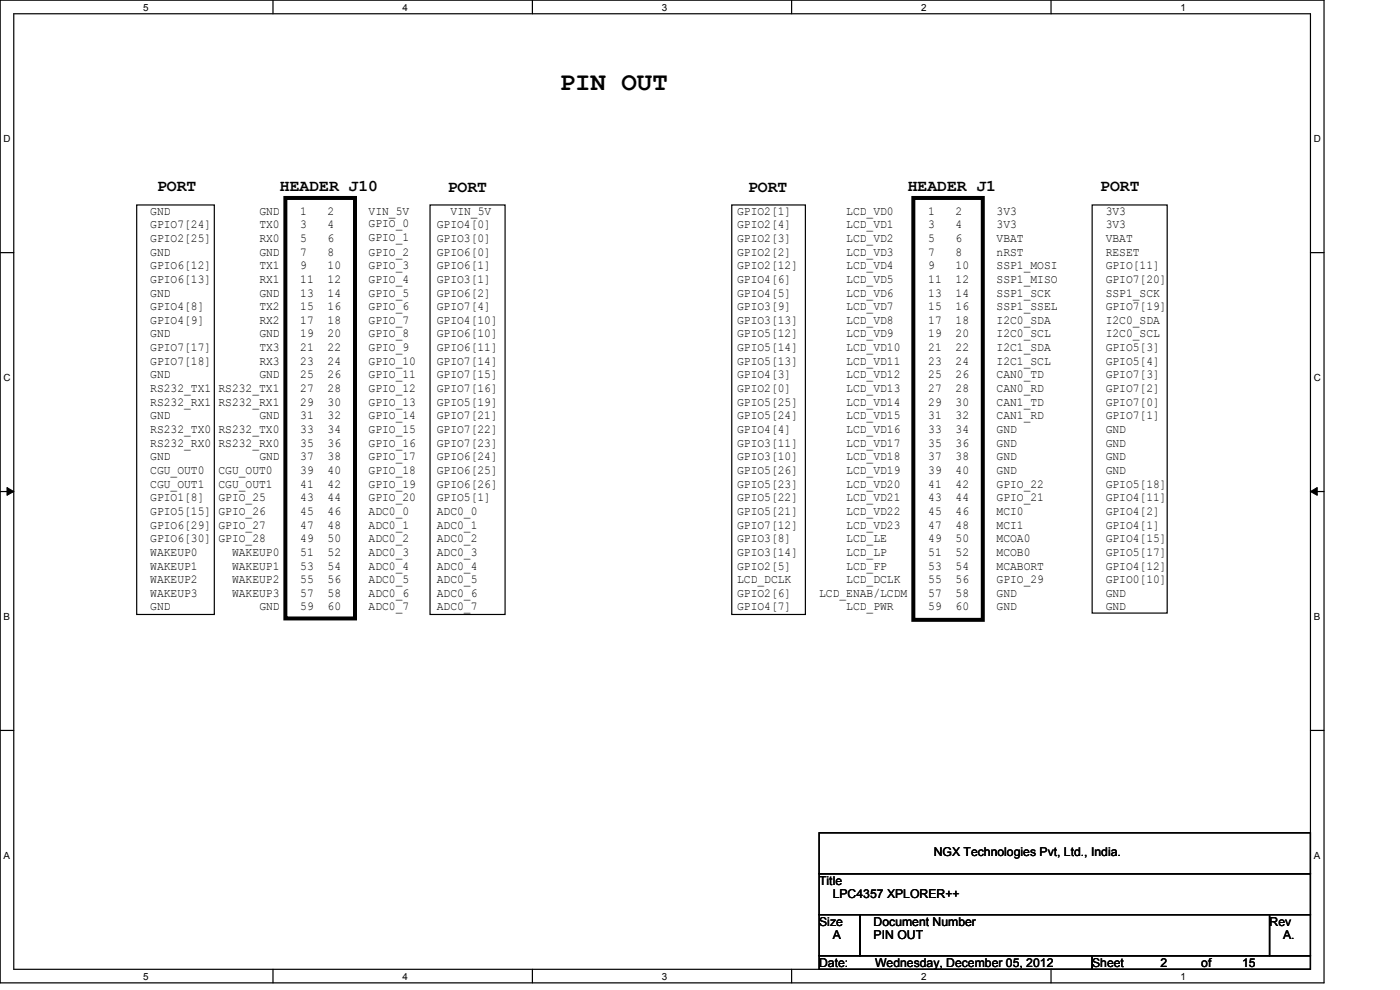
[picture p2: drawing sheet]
<svg xmlns="http://www.w3.org/2000/svg" width="297mm" height="210mm" viewBox="0 0 297 210" stroke-linecap="round" stroke-linejoin="round" font-family="sans-serif">
<defs><g id="words">
<text font-size="5.5" x="118.7" y="19.1">PIN OUT</text>
<g font-size="3.5">
<text x="33.3" y="40.5">PORT</text>
<text x="59.4" y="40.5">HEADER J10</text>
<text x="95" y="40.8">PORT</text>
<text x="158.7" y="40.8">PORT</text>
<text x="192.6" y="40.5">HEADER J1</text>
<text x="233.4" y="40.5">PORT</text>
</g>
<g font-size="2.6">
<text x="31.9" y="45.6">GND</text>
<text x="55" y="45.6">GND</text>
<text x="63.7" y="45.6">1</text>
<text x="69.5" y="45.6">2</text>
<text x="78.2" y="45.6">VIN_5V</text>
<text x="95.6" y="45.6">VIN_5V</text>
<text x="156.4" y="45.6">GPIO2[1]</text>
<text x="179.5" y="45.6">LCD_VD0</text>
<text x="196.9" y="45.6">1</text>
<text x="202.7" y="45.6">2</text>
<text x="211.4" y="45.6">3V3</text>
<text x="234.6" y="45.6">3V3</text>
<text x="31.9" y="48.4">GPIO7[24]</text>
<text x="31.9" y="51.3">GPIO2[25]</text>
<text x="55" y="48.4">TX0</text>
<text x="55" y="51.3">RX0</text>
<text x="63.7" y="51.3">5</text>
<text x="63.7" y="48.4">3</text>
<text x="69.5" y="51.3">6</text>
<text x="69.5" y="48.4">4</text>
<text x="78.2" y="51.1">GPIO_1</text>
<text x="78.2" y="48.1">GPIO_0</text>
<text x="92.7" y="51.3">GPIO3[0]</text>
<text x="92.7" y="48.4">GPIO4[0]</text>
<text x="156.4" y="51.3">GPIO2[3]</text>
<text x="156.4" y="48.4">GPIO2[4]</text>
<text x="179.5" y="48.4">LCD_VD1</text>
<text x="179.5" y="51.3">LCD_VD2</text>
<text x="196.9" y="48.4">3</text>
<text x="196.9" y="51.3">5</text>
<text x="202.7" y="48.4">4</text>
<text x="202.7" y="51.3">6</text>
<text x="211.4" y="51.3">VBAT</text>
<text x="211.4" y="48.4">3V3</text>
<text x="234.6" y="48.4">3V3</text>
<text x="234.6" y="51.3">VBAT</text>
<text x="31.9" y="57.1">GPIO6[12]</text>
<text x="31.9" y="54.2">GND</text>
<text x="55" y="54.2">GND</text>
<text x="55" y="57.1">TX1</text>
<text x="63.7" y="54.2">7</text>
<text x="63.7" y="57.1">9</text>
<text x="69.5" y="54.2">8</text>
<text x="69.5" y="57.1">10</text>
<text x="78.2" y="57.1">GPIO_3</text>
<text x="78.2" y="54.2">GPIO_2</text>
<text x="92.7" y="57.1">GPIO6[1]</text>
<text x="92.7" y="54.2">GPIO6[0]</text>
<text x="156.4" y="57.1">GPIO2[12]</text>
<text x="156.4" y="54.2">GPIO2[2]</text>
<text x="179.5" y="54.2">LCD_VD3</text>
<text x="179.5" y="57.1">LCD_VD4</text>
<text x="196.9" y="54.2">7</text>
<text x="196.9" y="57.1">9</text>
<text x="202.7" y="54.2">8</text>
<text x="202.7" y="57.1">10</text>
<text x="211.4" y="57.1">SSP1_MOSI</text>
<text x="211.4" y="54.2">nRST</text>
<text x="234.6" y="54.2">RESET</text>
<text x="234.6" y="57.1">GPIO[11]</text>
<text x="31.9" y="60">GPIO6[13]</text>
<text x="31.9" y="65.8">GPIO4[8]</text>
<text x="31.9" y="62.9">GND</text>
<text x="55" y="62.9">GND</text>
<text x="55" y="60">RX1</text>
<text x="55" y="65.8">TX2</text>
<text x="63.7" y="60">11</text>
<text x="63.7" y="62.9">13</text>
<text x="63.7" y="65.8">15</text>
<text x="69.5" y="60">12</text>
<text x="69.5" y="62.9">14</text>
<text x="69.5" y="65.8">16</text>
<text x="78.2" y="65.8">GPIO_6</text>
<text x="78.2" y="60">GPIO_4</text>
<text x="78.2" y="62.9">GPIO_5</text>
<text x="92.7" y="62.9">GPIO6[2]</text>
<text x="92.7" y="65.8">GPIO7[4]</text>
<text x="92.7" y="60">GPIO3[1]</text>
<text x="156.4" y="62.9">GPIO4[5]</text>
<text x="156.4" y="65.8">GPIO3[9]</text>
<text x="156.4" y="60">GPIO4[6]</text>
<text x="179.5" y="60">LCD_VD5</text>
<text x="179.5" y="65.8">LCD_VD7</text>
<text x="179.5" y="62.9">LCD_VD6</text>
<text x="196.9" y="60">11</text>
<text x="196.9" y="62.9">13</text>
<text x="196.9" y="65.8">15</text>
<text x="202.7" y="60">12</text>
<text x="202.7" y="62.9">14</text>
<text x="202.7" y="65.8">16</text>
<text x="211.4" y="65.8">SSP1_SSEL</text>
<text x="211.4" y="62.9">SSP1_SCK</text>
<text x="211.4" y="60">SSP1_MISO</text>
<text x="234.6" y="60">GPIO7[20]</text>
<text x="234.6" y="62.9">SSP1_SCK</text>
<text x="234.6" y="65.8">GPIO7[19]</text>
<text x="31.9" y="68.7">GPIO4[9]</text>
<text x="31.9" y="71.6">GND</text>
<text x="55" y="71.6">GND</text>
<text x="55" y="68.7">RX2</text>
<text x="63.7" y="68.7">17</text>
<text x="63.7" y="71.6">19</text>
<text x="69.5" y="68.7">18</text>
<text x="69.5" y="71.6">20</text>
<text x="78.2" y="71.6">GPIO_8</text>
<text x="78.2" y="68.7">GPIO_7</text>
<text x="92.7" y="68.7">GPIO4[10]</text>
<text x="92.7" y="71.6">GPIO6[10]</text>
<text x="156.4" y="68.7">GPIO3[13]</text>
<text x="156.4" y="71.6">GPIO5[12]</text>
<text x="179.5" y="71.6">LCD_VD9</text>
<text x="179.5" y="68.7">LCD_VD8</text>
<text x="196.9" y="68.7">17</text>
<text x="196.9" y="71.6">19</text>
<text x="202.7" y="68.7">18</text>
<text x="202.7" y="71.6">20</text>
<text x="211.4" y="68.7">I2C0_SDA</text>
<text x="211.4" y="71.6">I2C0_SCL</text>
<text x="234.6" y="68.7">I2C0_SDA</text>
<text x="234.6" y="71.6">I2C0_SCL</text>
<text x="31.9" y="74.5">GPIO7[17]</text>
<text x="31.9" y="77.4">GPIO7[18]</text>
<text x="55" y="74.5">TX3</text>
<text x="55" y="77.4">RX3</text>
<text x="63.7" y="74.5">21</text>
<text x="63.7" y="77.4">23</text>
<text x="69.5" y="74.5">22</text>
<text x="69.5" y="77.4">24</text>
<text x="78.2" y="77.4">GPIO_10</text>
<text x="78.2" y="74.5">GPIO_9</text>
<text x="92.7" y="74.5">GPIO6[11]</text>
<text x="92.7" y="77.4">GPIO7[14]</text>
<text x="156.4" y="74.5">GPIO5[14]</text>
<text x="156.4" y="77.4">GPIO5[13]</text>
<text x="179.5" y="77.4">LCD_VD11</text>
<text x="179.5" y="74.5">LCD_VD10</text>
<text x="196.9" y="74.5">21</text>
<text x="196.9" y="77.4">23</text>
<text x="202.7" y="74.5">22</text>
<text x="202.7" y="77.4">24</text>
<text x="211.4" y="77.4">I2C1_SCL</text>
<text x="211.4" y="74.5">I2C1_SDA</text>
<text x="234.6" y="74.5">GPIO5[3]</text>
<text x="234.6" y="77.4">GPIO5[4]</text>
<text x="31.9" y="83.2">RS232_TX1</text>
<text x="31.9" y="80.3">GND</text>
<text x="46.4" y="83.2">RS232_TX1</text>
<text x="55" y="80.3">GND</text>
<text x="63.7" y="80.3">25</text>
<text x="63.7" y="83.2">27</text>
<text x="69.5" y="80.3">26</text>
<text x="69.5" y="83.2">28</text>
<text x="78.2" y="83.2">GPIO_12</text>
<text x="78.2" y="80.3">GPIO_11</text>
<text x="92.7" y="80.3">GPIO7[15]</text>
<text x="92.7" y="83.2">GPIO7[16]</text>
<text x="156.4" y="80.3">GPIO4[3]</text>
<text x="156.4" y="83.2">GPIO2[0]</text>
<text x="179.5" y="83.2">LCD_VD13</text>
<text x="179.5" y="80.3">LCD_VD12</text>
<text x="196.9" y="80.3">25</text>
<text x="196.9" y="83.2">27</text>
<text x="202.7" y="80.3">26</text>
<text x="202.7" y="83.2">28</text>
<text x="211.4" y="80.3">CAN0_TD</text>
<text x="211.4" y="83.2">CAN0_RD</text>
<text x="234.6" y="80.3">GPIO7[3]</text>
<text x="234.6" y="83.2">GPIO7[2]</text>
<text x="31.9" y="89">GND</text>
<text x="31.9" y="86.1">RS232_RX1</text>
<text x="46.4" y="86.1">RS232_RX1</text>
<text x="55" y="89">GND</text>
<text x="63.7" y="86.1">29</text>
<text x="63.7" y="89">31</text>
<text x="69.5" y="86.1">30</text>
<text x="69.5" y="89">32</text>
<text x="78.2" y="89">GPIO_14</text>
<text x="78.2" y="86.1">GPIO_13</text>
<text x="92.7" y="86.1">GPIO5[19]</text>
<text x="92.7" y="89">GPIO7[21]</text>
<text x="156.4" y="86.1">GPIO5[25]</text>
<text x="156.4" y="89">GPIO5[24]</text>
<text x="179.5" y="89">LCD_VD15</text>
<text x="179.5" y="86.1">LCD_VD14</text>
<text x="196.9" y="86.1">29</text>
<text x="196.9" y="89">31</text>
<text x="202.7" y="86.1">30</text>
<text x="202.7" y="89">32</text>
<text x="211.4" y="89">CAN1_RD</text>
<text x="211.4" y="86.1">CAN1_TD</text>
<text x="234.6" y="86.1">GPIO7[0]</text>
<text x="234.6" y="89">GPIO7[1]</text>
<text x="31.9" y="94.7">RS232_RX0</text>
<text x="31.9" y="91.9">RS232_TX0</text>
<text x="46.4" y="91.9">RS232_TX0</text>
<text x="46.4" y="94.7">RS232_RX0</text>
<text x="63.7" y="91.9">33</text>
<text x="63.7" y="94.7">35</text>
<text x="69.5" y="91.9">34</text>
<text x="69.5" y="94.7">36</text>
<text x="78.2" y="94.7">GPIO_16</text>
<text x="78.2" y="91.9">GPIO_15</text>
<text x="92.7" y="91.9">GPIO7[22]</text>
<text x="92.7" y="94.7">GPIO7[23]</text>
<text x="156.4" y="91.9">GPIO4[4]</text>
<text x="156.4" y="94.7">GPIO3[11]</text>
<text x="179.5" y="94.7">LCD_VD17</text>
<text x="179.5" y="91.9">LCD_VD16</text>
<text x="196.9" y="91.9">33</text>
<text x="196.9" y="94.7">35</text>
<text x="202.7" y="91.9">34</text>
<text x="202.7" y="94.7">36</text>
<text x="211.4" y="91.9">GND</text>
<text x="211.4" y="94.7">GND</text>
<text x="234.6" y="91.9">GND</text>
<text x="234.6" y="94.7">GND</text>
<text x="31.9" y="100.5">CGU_OUT0</text>
<text x="31.9" y="97.7">GND</text>
<text x="46.4" y="100.5">CGU_OUT0</text>
<text x="55" y="97.7">GND</text>
<text x="63.7" y="97.7">37</text>
<text x="63.7" y="100.5">39</text>
<text x="69.5" y="97.7">38</text>
<text x="69.5" y="100.5">40</text>
<text x="78.2" y="100.5">GPIO_18</text>
<text x="78.2" y="97.7">GPIO_17</text>
<text x="92.7" y="97.7">GPIO6[24]</text>
<text x="92.7" y="100.5">GPIO6[25]</text>
<text x="156.4" y="97.7">GPIO3[10]</text>
<text x="156.4" y="100.5">GPIO5[26]</text>
<text x="179.5" y="100.5">LCD_VD19</text>
<text x="179.5" y="97.7">LCD_VD18</text>
<text x="196.9" y="97.7">37</text>
<text x="196.9" y="100.5">39</text>
<text x="202.7" y="97.7">38</text>
<text x="202.7" y="100.5">40</text>
<text x="211.4" y="97.7">GND</text>
<text x="211.4" y="100.5">GND</text>
<text x="234.6" y="97.7">GND</text>
<text x="234.6" y="100.5">GND</text>
<text x="31.9" y="106.3">GPIO1[8]</text>
<text x="31.9" y="103.5">CGU_OUT1</text>
<text x="46.4" y="106.3">GPIO_25</text>
<text x="46.4" y="103.5">CGU_OUT1</text>
<text x="63.7" y="103.5">41</text>
<text x="63.7" y="106.3">43</text>
<text x="69.5" y="103.5">42</text>
<text x="69.5" y="106.3">44</text>
<text x="78.2" y="106.3">GPIO_20</text>
<text x="78.2" y="103.5">GPIO_19</text>
<text x="92.7" y="103.5">GPIO6[26]</text>
<text x="92.7" y="106.3">GPIO5[1]</text>
<text x="156.4" y="103.5">GPIO5[23]</text>
<text x="156.4" y="106.3">GPIO5[22]</text>
<text x="179.5" y="106.3">LCD_VD21</text>
<text x="179.5" y="103.5">LCD_VD20</text>
<text x="196.9" y="103.5">41</text>
<text x="196.9" y="106.3">43</text>
<text x="202.7" y="103.5">42</text>
<text x="202.7" y="106.3">44</text>
<text x="211.4" y="103.5">GPIO_22</text>
<text x="211.4" y="106.3">GPIO_21</text>
<text x="234.6" y="103.5">GPIO5[18]</text>
<text x="234.6" y="106.3">GPIO4[11]</text>
<text x="31.9" y="112.1">GPIO6[29]</text>
<text x="31.9" y="109.2">GPIO5[15]</text>
<text x="46.4" y="109.2">GPIO_26</text>
<text x="46.4" y="112.1">GPIO_27</text>
<text x="63.7" y="109.2">45</text>
<text x="63.7" y="112.1">47</text>
<text x="69.5" y="109.2">46</text>
<text x="69.5" y="112.1">48</text>
<text x="78.2" y="112.1">ADC0_1</text>
<text x="78.2" y="109.2">ADC0_0</text>
<text x="92.7" y="109.2">ADC0_0</text>
<text x="92.7" y="112.1">ADC0_1</text>
<text x="156.4" y="109.2">GPIO5[21]</text>
<text x="156.4" y="112.1">GPIO7[12]</text>
<text x="179.5" y="112.1">LCD_VD23</text>
<text x="179.5" y="109.2">LCD_VD22</text>
<text x="196.9" y="109.2">45</text>
<text x="196.9" y="112.1">47</text>
<text x="202.7" y="109.2">46</text>
<text x="202.7" y="112.1">48</text>
<text x="211.4" y="112.1">MCI1</text>
<text x="211.4" y="109.2">MCI0</text>
<text x="234.6" y="109.2">GPIO4[2]</text>
<text x="234.6" y="112.1">GPIO4[1]</text>
<text x="31.9" y="117.9">WAKEUP0</text>
<text x="31.9" y="115">GPIO6[30]</text>
<text x="46.4" y="115">GPIO_28</text>
<text x="49.2" y="117.9">WAKEUP0</text>
<text x="63.7" y="115">49</text>
<text x="63.7" y="117.9">51</text>
<text x="69.5" y="115">50</text>
<text x="69.5" y="117.9">52</text>
<text x="78.2" y="117.9">ADC0_3</text>
<text x="78.2" y="115">ADC0_2</text>
<text x="92.7" y="115">ADC0_2</text>
<text x="92.7" y="117.9">ADC0_3</text>
<text x="156.4" y="115">GPIO3[8]</text>
<text x="156.4" y="117.9">GPIO3[14]</text>
<text x="179.5" y="117.9">LCD_LP</text>
<text x="179.5" y="115">LCD_LE</text>
<text x="196.9" y="115">49</text>
<text x="196.9" y="117.9">51</text>
<text x="202.7" y="115">50</text>
<text x="202.7" y="117.9">52</text>
<text x="211.4" y="117.9">MCOB0</text>
<text x="211.4" y="115">MCOA0</text>
<text x="234.6" y="115">GPIO4[15]</text>
<text x="234.6" y="117.9">GPIO5[17]</text>
<text x="31.9" y="120.8">WAKEUP1</text>
<text x="31.9" y="123.7">WAKEUP2</text>
<text x="49.2" y="120.8">WAKEUP1</text>
<text x="49.2" y="123.7">WAKEUP2</text>
<text x="63.7" y="120.8">53</text>
<text x="63.7" y="123.7">55</text>
<text x="69.5" y="120.8">54</text>
<text x="69.5" y="123.7">56</text>
<text x="78.2" y="120.8">ADC0_4</text>
<text x="78.2" y="123.7">ADC0_5</text>
<text x="92.7" y="120.8">ADC0_4</text>
<text x="92.7" y="123.7">ADC0_5</text>
<text x="156.4" y="120.8">GPIO2[5]</text>
<text x="156.4" y="123.7">LCD_DCLK</text>
<text x="179.5" y="123.7">LCD_DCLK</text>
<text x="179.5" y="120.8">LCD_FP</text>
<text x="196.9" y="120.8">53</text>
<text x="196.9" y="123.7">55</text>
<text x="202.7" y="120.8">54</text>
<text x="202.7" y="123.7">56</text>
<text x="211.4" y="120.8">MCABORT</text>
<text x="211.4" y="123.7">GPIO_29</text>
<text x="234.6" y="123.7">GPIO0[10]</text>
<text x="234.6" y="120.8">GPIO4[12]</text>
<text x="31.9" y="126.6">WAKEUP3</text>
<text x="31.9" y="129.5">GND</text>
<text x="49.2" y="126.6">WAKEUP3</text>
<text x="55" y="129.5">GND</text>
<text x="63.7" y="126.6">57</text>
<text x="63.7" y="129.5">59</text>
<text x="69.5" y="126.6">58</text>
<text x="69.5" y="129.5">60</text>
<text x="78.2" y="129.5">ADC0_7</text>
<text x="78.2" y="126.6">ADC0_6</text>
<text x="92.7" y="129.5">ADC0_7</text>
<text x="92.7" y="126.6">ADC0_6</text>
<text x="156.4" y="129.5">GPIO4[7]</text>
<text x="156.4" y="126.6">GPIO2[6]</text>
<text x="173.8" y="126.6">LCD_ENAB/LCDM</text>
<text x="179.5" y="129.5">LCD_PWR</text>
<text x="196.9" y="126.6">57</text>
<text x="196.9" y="129.5">59</text>
<text x="202.7" y="126.6">58</text>
<text x="202.7" y="129.5">60</text>
<text x="211.4" y="126.6">GND</text>
<text x="211.4" y="129.5">GND</text>
<text x="234.6" y="126.6">GND</text>
<text x="234.6" y="129.5">GND</text>
<text x="198.1" y="181.6">NGX Technologies Pvt, Ltd., India.</text>
<text x="173.8" y="187.7">Title</text>
<text x="176.7" y="190.6">LPC4357 XPLORER++</text>
<text x="173.8" y="196.3">Size</text>
<text x="185.3" y="196.3">Document Number</text>
<text x="269.3" y="196.3">Rev</text>
<text x="176.7" y="199.3">A</text>
<text x="185.3" y="199.3">PIN OUT</text>
<text x="272.2" y="199.3">A.</text>
<text x="173.8" y="205.1">Date:</text>
<text x="185.6" y="205.1">Wednesday, December 05, 2012</text>
<text x="231.7" y="205.1">Sheet</text>
<text x="246.2" y="205.1">2</text>
<text x="254.8" y="205.1">of</text>
<text x="263.5" y="205.1">15</text>
</g>
<g font-size="2.1">
<text x="30.4" y="2.2">5</text>
<text x="85.4" y="2.2">4</text>
<text x="140.4" y="2.2">3</text>
<text x="195.4" y="2.2">2</text>
<text x="250.4" y="2.2">1</text>
<text x=".8" y="30.1">D</text>
<text x="278.7" y="30.1">D</text>
<text x=".8" y="80.8">C</text>
<text x="278.7" y="80.8">C</text>
<text x=".8" y="131.5">B</text>
<text x="278.7" y="131.5">B</text>
<text x=".8" y="182.2">A</text>
<text x="278.7" y="182.2">A</text>
<text x="30.4" y="207.8">5</text>
<text x="85.4" y="207.8">4</text>
<text x="140.4" y="207.8">3</text>
<text x="195.4" y="207.8">2</text>
<text x="250.4" y="207.8">1</text>
</g>
</g></defs>
<path d="M0 0h280.9v208.5h-280.9zM2.9 2.9h275.1v202.7h-275.1z" fill="none" stroke="#000" stroke-width=".25"/>
<g fill="#fff">
<path d="M30.4 .3h1.1v2.4h-1.1z"/>
<path d="M30.4 205.9h1.1v2.3h-1.1z"/>
</g>
<path d="M57.9 0v2.9M57.9 205.6v2.9" fill="none" stroke="#000" stroke-width=".25"/>
<g fill="#fff">
<path d="M85.4 .3h1.1v2.4h-1.1z"/>
<path d="M85.4 205.9h1.1v2.3h-1.1z"/>
</g>
<path d="M112.9 0v2.9M112.9 205.6v2.9" fill="none" stroke="#000" stroke-width=".25"/>
<g fill="#fff">
<path d="M140.4 .3h1.2v2.4h-1.2z"/>
<path d="M140.4 205.9h1.2v2.3h-1.2z"/>
</g>
<path d="M167.9 0v2.9M167.9 205.6v2.9" fill="none" stroke="#000" stroke-width=".25"/>
<g fill="#fff">
<path d="M195.4 .3h1.2v2.4h-1.2z"/>
<path d="M195.4 205.9h1.2v2.3h-1.2z"/>
</g>
<path d="M223 0v2.9M223 205.6v2.9" fill="none" stroke="#000" stroke-width=".25"/>
<g fill="#fff">
<path d="M250.4 .3h1.2v2.4h-1.2z"/>
<path d="M250.4 205.9h1.2v2.3h-1.2z"/>
<path d="M.8 28.2h1.4v2.4h-1.4z"/>
<path d="M278.7 28.2h1.5v2.4h-1.5z"/>
<path d="M.8 78.9h1.4v2.3h-1.4z"/>
<path d="M278.7 78.9h1.5v2.3h-1.5z"/>
</g>
<path d="M0 53.6h2.9M278 53.6h2.9" fill="none" stroke="#000" stroke-width=".25"/>
<g fill="#fff">
<path d="M.8 129.6h1.3v2.3h-1.3z"/>
<path d="M278.7 129.6h1.4v2.3h-1.4z"/>
</g>
<path d="M0 104.3h2.9M278 104.3h2.9" fill="none" stroke="#000" stroke-width=".25"/>
<path d="M1.5 103.4l1.4 .9-1.4 .8zM278 104.3l1.4-.9v1.7z" fill="#000"/>
<path d="M1.5 103.4l1.4 .9-1.4 .8zM278 104.3l1.4-.9v1.7z" fill="none" stroke="#000" stroke-width=".21"/>
<g fill="#fff">
<path d="M.8 180.3h1.3v2.3h-1.3z"/>
<path d="M278.7 180.3h1.4v2.3h-1.4z"/>
</g>
<g fill="none" stroke="#000" stroke-width=".25">
<path d="M29 43.5h16.5v86.8h-16.5zM91.2 43.5h15.9v86.8h-15.9zM155.2 43.5h15.7v86.8h-15.7zM231.7 43.5h15.9v86.5h-15.9zM0 154.9h2.9M278 154.9h2.9M173.8 176.7h104.2v8.6h-104.2zM173.8 185.3h104.2v8.7h-104.2zM173.8 194h8.7v8.7h-8.7zM182.5 194h86.8v8.7h-86.8zM269.3 194h8.7v8.7h-8.7zM173.8 202.7h57.9v2.9h-57.9z"/>
<path d="M231.7 202.7h46.3v2.9h-46.3z"/>
</g>
<path d="M60.5 42h14.8v89.2h-14.8zM193.8 42h14.7v89.5h-14.7z" fill="none" stroke="#000" stroke-width=".85"/>
<use href="#words"/>
</svg>
